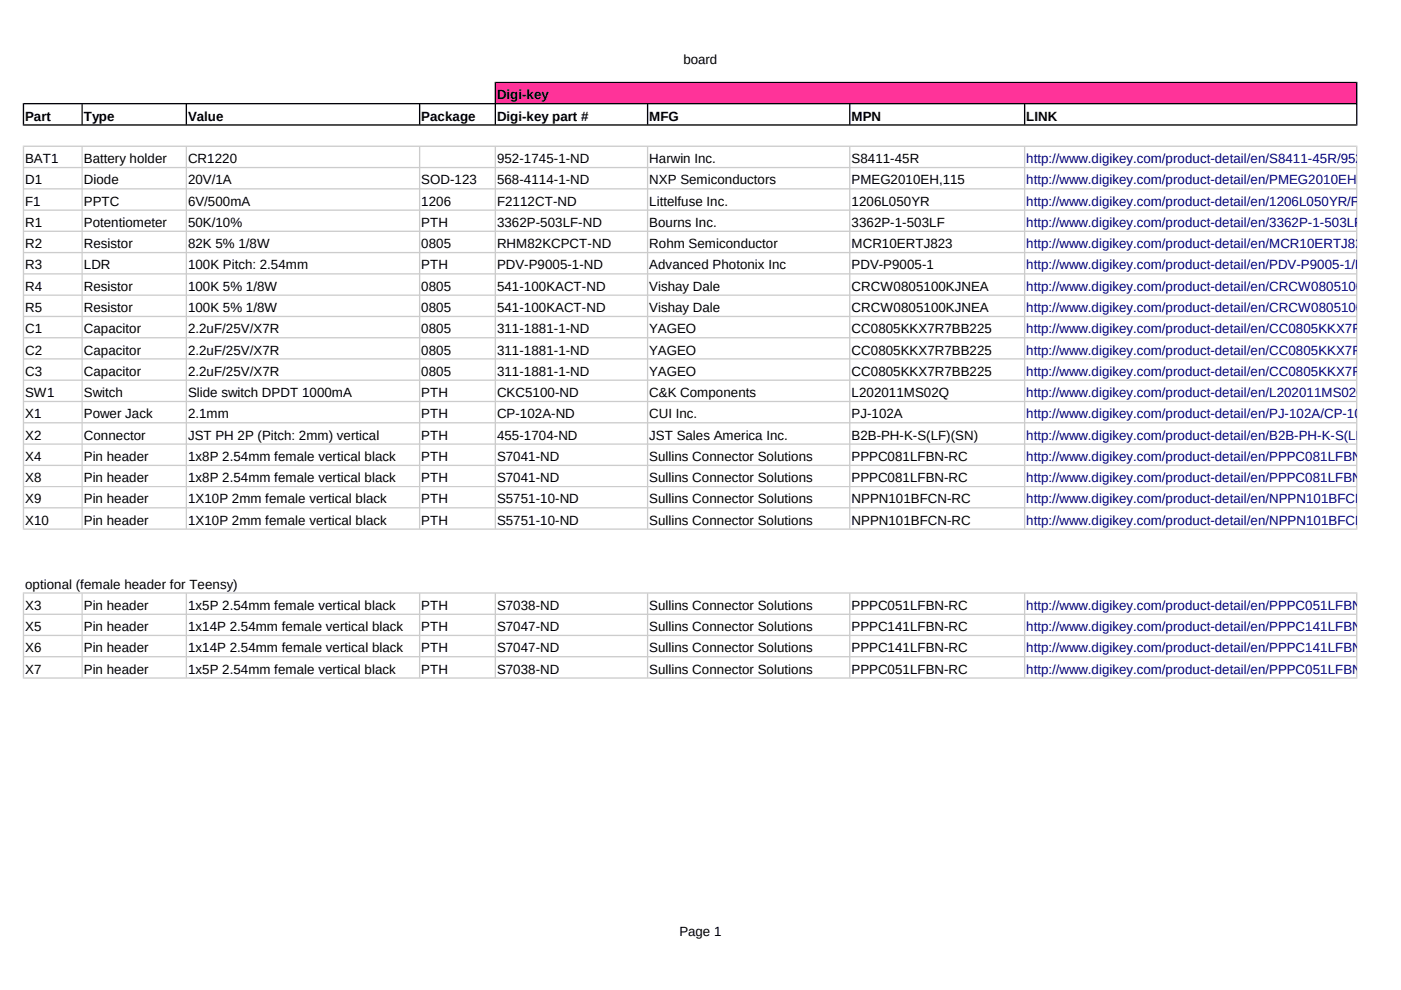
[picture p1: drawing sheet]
<svg xmlns="http://www.w3.org/2000/svg" width="297mm" height="210mm" viewBox="0 0 297 210" stroke-linecap="round" stroke-linejoin="round" font-family="sans-serif">
<defs><g id="words">
<g font-size="2.8">
<text x="144.9" y="13.5">board</text>
<text x="105.4" y="21.1">Digi-key</text>
<text x="5.3" y="25.6">Part</text>
<text x="17.8" y="25.6">Type</text>
<text x="39.9" y="25.6">Value</text>
<text x="89.3" y="25.6">Package</text>
<text x="105.4" y="25.6">Digi-key part #</text>
<text x="137.7" y="25.6">MFG</text>
<text x="180.6" y="25.6">MPN</text>
<text x="217.6" y="25.6">LINK</text>
<text x="5.3" y="34.6">BAT1</text>
<text x="17.8" y="34.6">Battery holder</text>
<text x="39.9" y="34.6">CR1220</text>
<text x="105.4" y="34.6">952-1745-1-ND</text>
<text x="137.7" y="34.6">Harwin Inc.</text>
<text x="180.6" y="34.6">S8411-45R</text>
<text x="5.3" y="39.1">D1</text>
<text x="17.8" y="39.1">Diode</text>
<text x="39.9" y="39.1">20V/1A</text>
<text x="89.3" y="39.1">SOD-123</text>
<text x="105.4" y="39.1">568-4114-1-ND</text>
<text x="137.7" y="39.1">NXP Semiconductors</text>
<text x="180.6" y="39.1">PMEG2010EH,115</text>
<text x="5.3" y="43.6">F1</text>
<text x="17.8" y="43.6">PPTC</text>
<text x="39.9" y="43.6">6V/500mA</text>
<text x="89.3" y="43.6">1206</text>
<text x="105.4" y="43.6">F2112CT-ND</text>
<text x="137.7" y="43.6">Littelfuse Inc.</text>
<text x="180.6" y="43.6">1206L050YR</text>
<text x="5.3" y="48.1">R1</text>
<text x="5.3" y="52.6">R2</text>
<text x="17.8" y="48.1">Potentiometer</text>
<text x="17.8" y="52.6">Resistor</text>
<text x="39.9" y="48.1">50K/10%</text>
<text x="39.9" y="52.6">82K 5% 1/8W</text>
<text x="89.3" y="48.1">PTH</text>
<text x="89.3" y="52.6">0805</text>
<text x="105.4" y="48.1">3362P-503LF-ND</text>
<text x="105.4" y="52.6">RHM82KCPCT-ND</text>
<text x="137.7" y="48.1">Bourns Inc.</text>
<text x="137.7" y="52.6">Rohm Semiconductor</text>
<text x="180.6" y="48.1">3362P-1-503LF</text>
<text x="180.6" y="52.6">MCR10ERTJ823</text>
<text x="5.3" y="57.1">R3</text>
<text x="17.8" y="57.1">LDR</text>
<text x="39.9" y="57.1">100K Pitch: 2.54mm</text>
<text x="89.3" y="57.1">PTH</text>
<text x="105.4" y="57.1">PDV-P9005-1-ND</text>
<text x="137.7" y="57.1">Advanced Photonix Inc</text>
<text x="180.6" y="57.1">PDV-P9005-1</text>
<text x="5.3" y="61.6">R4</text>
<text x="17.8" y="61.6">Resistor</text>
<text x="39.9" y="61.6">100K 5% 1/8W</text>
<text x="89.3" y="61.6">0805</text>
<text x="105.4" y="61.6">541-100KACT-ND</text>
<text x="137.7" y="61.6">Vishay Dale</text>
<text x="180.6" y="61.6">CRCW0805100KJNEA</text>
<text x="5.3" y="66.1">R5</text>
<text x="5.3" y="70.7">C1</text>
<text x="17.8" y="66.1">Resistor</text>
<text x="17.8" y="70.7">Capacitor</text>
<text x="39.9" y="66.1">100K 5% 1/8W</text>
<text x="39.9" y="70.7">2.2uF/25V/X7R</text>
<text x="89.3" y="66.1">0805</text>
<text x="89.3" y="70.7">0805</text>
<text x="105.4" y="66.1">541-100KACT-ND</text>
<text x="105.4" y="70.7">311-1881-1-ND</text>
<text x="137.7" y="66.1">Vishay Dale</text>
<text x="137.7" y="70.7">YAGEO</text>
<text x="180.6" y="66.1">CRCW0805100KJNEA</text>
<text x="180.6" y="70.7">CC0805KKX7R7BB225</text>
<text x="5.3" y="75.2">C2</text>
<text x="17.8" y="75.2">Capacitor</text>
<text x="39.9" y="75.2">2.2uF/25V/X7R</text>
<text x="89.3" y="75.2">0805</text>
<text x="105.4" y="75.2">311-1881-1-ND</text>
<text x="137.7" y="75.2">YAGEO</text>
<text x="180.6" y="75.2">CC0805KKX7R7BB225</text>
<text x="5.3" y="79.7">C3</text>
<text x="17.8" y="79.7">Capacitor</text>
<text x="39.9" y="79.7">2.2uF/25V/X7R</text>
<text x="89.3" y="79.7">0805</text>
<text x="105.4" y="79.7">311-1881-1-ND</text>
<text x="137.7" y="79.7">YAGEO</text>
<text x="180.6" y="79.7">CC0805KKX7R7BB225</text>
<text x="5.3" y="84.2">SW1</text>
<text x="5.3" y="88.7">X1</text>
<text x="17.8" y="84.2">Switch</text>
<text x="17.8" y="88.7">Power Jack</text>
<text x="39.9" y="84.2">Slide switch DPDT 1000mA</text>
<text x="39.9" y="88.7">2.1mm</text>
<text x="89.3" y="84.2">PTH</text>
<text x="89.3" y="88.7">PTH</text>
<text x="105.4" y="84.2">CKC5100-ND</text>
<text x="105.4" y="88.7">CP-102A-ND</text>
<text x="137.7" y="84.2">C&amp;K Components</text>
<text x="137.7" y="88.7">CUI Inc.</text>
<text x="180.6" y="84.2">L202011MS02Q</text>
<text x="180.6" y="88.7">PJ-102A</text>
<text x="5.3" y="93.2">X2</text>
<text x="17.8" y="93.2">Connector</text>
<text x="39.9" y="93.2">JST PH 2P (Pitch: 2mm) vertical</text>
<text x="89.3" y="93.2">PTH</text>
<text x="105.4" y="93.2">455-1704-ND</text>
<text x="137.7" y="93.2">JST Sales America Inc.</text>
<text x="180.6" y="93.2">B2B-PH-K-S(LF)(SN)</text>
<text x="5.3" y="97.7">X4</text>
<text x="17.8" y="97.7">Pin header</text>
<text x="39.9" y="97.7">1x8P 2.54mm female vertical black</text>
<text x="89.3" y="97.7">PTH</text>
<text x="105.4" y="97.7">S7041-ND</text>
<text x="137.7" y="97.7">Sullins Connector Solutions</text>
<text x="180.6" y="97.7">PPPC081LFBN-RC</text>
<text x="5.3" y="102.2">X8</text>
<text x="5.3" y="106.8">X9</text>
<text x="17.8" y="102.2">Pin header</text>
<text x="17.8" y="106.8">Pin header</text>
<text x="39.9" y="102.2">1x8P 2.54mm female vertical black</text>
<text x="39.9" y="106.8">1X10P 2mm female vertical black</text>
<text x="89.3" y="102.2">PTH</text>
<text x="89.3" y="106.8">PTH</text>
<text x="105.4" y="102.2">S7041-ND</text>
<text x="105.4" y="106.8">S5751-10-ND</text>
<text x="137.7" y="102.2">Sullins Connector Solutions</text>
<text x="137.7" y="106.8">Sullins Connector Solutions</text>
<text x="180.6" y="102.2">PPPC081LFBN-RC</text>
<text x="180.6" y="106.8">NPPN101BFCN-RC</text>
<text x="5.3" y="111.3">X10</text>
<text x="17.8" y="111.3">Pin header</text>
<text x="39.9" y="111.3">1X10P 2mm female vertical black</text>
<text x="89.3" y="111.3">PTH</text>
<text x="105.4" y="111.3">S5751-10-ND</text>
<text x="137.7" y="111.3">Sullins Connector Solutions</text>
<text x="180.6" y="111.3">NPPN101BFCN-RC</text>
<text x="5.3" y="124.8">optional (female header for Teensy)</text>
<text x="5.3" y="129.3">X3</text>
<text x="17.8" y="129.3">Pin header</text>
<text x="39.9" y="129.3">1x5P 2.54mm female vertical black</text>
<text x="89.3" y="129.3">PTH</text>
<text x="105.4" y="129.3">S7038-ND</text>
<text x="137.7" y="129.3">Sullins Connector Solutions</text>
<text x="180.6" y="129.3">PPPC051LFBN-RC</text>
<text x="5.3" y="133.8">X5</text>
<text x="17.8" y="133.8">Pin header</text>
<text x="39.9" y="133.8">1x14P 2.54mm female vertical black</text>
<text x="89.3" y="133.8">PTH</text>
<text x="105.4" y="133.8">S7047-ND</text>
<text x="137.7" y="133.8">Sullins Connector Solutions</text>
<text x="180.6" y="133.8">PPPC141LFBN-RC</text>
<text x="5.3" y="138.3">X6</text>
<text x="5.3" y="142.8">X7</text>
<text x="17.8" y="138.3">Pin header</text>
<text x="17.8" y="142.8">Pin header</text>
<text x="39.9" y="138.3">1x14P 2.54mm female vertical black</text>
<text x="39.9" y="142.8">1x5P 2.54mm female vertical black</text>
<text x="89.3" y="138.3">PTH</text>
<text x="89.3" y="142.8">PTH</text>
<text x="105.4" y="138.3">S7047-ND</text>
<text x="105.4" y="142.8">S7038-ND</text>
<text x="137.7" y="138.3">Sullins Connector Solutions</text>
<text x="137.7" y="142.8">Sullins Connector Solutions</text>
<text x="180.6" y="138.3">PPPC141LFBN-RC</text>
<text x="180.6" y="142.8">PPPC051LFBN-RC</text>
<text x="144" y="198.5">Page 1</text>
</g>
<g font-size="2.8" fill="#000080">
<text x="217.6" y="34.6">http://www.digikey.com/product-detail/en/S8411-45R/952-1745-1</text>
<text x="217.6" y="39.1">http://www.digikey.com/product-detail/en/PMEG2010EH,115/568</text>
<text x="217.6" y="43.6">http://www.digikey.com/product-detail/en/1206L050YR/F2112CT</text>
<text x="217.6" y="48.1">http://www.digikey.com/product-detail/en/3362P-1-503LF/3362P-</text>
<text x="217.6" y="52.6">http://www.digikey.com/product-detail/en/MCR10ERTJ823/RHM8</text>
<text x="217.6" y="57.1">http://www.digikey.com/product-detail/en/PDV-P9005-1/PDV-P90</text>
<text x="217.6" y="61.6">http://www.digikey.com/product-detail/en/CRCW0805100KJNEA</text>
<text x="217.6" y="66.1">http://www.digikey.com/product-detail/en/CRCW0805100KJNEA</text>
<text x="217.6" y="70.7">http://www.digikey.com/product-detail/en/CC0805KKX7R7BB225</text>
<text x="217.6" y="75.2">http://www.digikey.com/product-detail/en/CC0805KKX7R7BB225</text>
<text x="217.6" y="79.7">http://www.digikey.com/product-detail/en/CC0805KKX7R7BB225</text>
<text x="217.6" y="84.2">http://www.digikey.com/product-detail/en/L202011MS02Q/CKC5</text>
<text x="217.6" y="88.7">http://www.digikey.com/product-detail/en/PJ-102A/CP-102A-ND/2</text>
<text x="217.6" y="93.2">http://www.digikey.com/product-detail/en/B2B-PH-K-S(LF)(SN)/4</text>
<text x="217.6" y="97.7">http://www.digikey.com/product-detail/en/PPPC081LFBN-RC/S70</text>
<text x="217.6" y="102.2">http://www.digikey.com/product-detail/en/PPPC081LFBN-RC/S70</text>
<text x="217.6" y="106.8">http://www.digikey.com/product-detail/en/NPPN101BFCN-RC/S5</text>
<text x="217.6" y="111.3">http://www.digikey.com/product-detail/en/NPPN101BFCN-RC/S5</text>
<text x="217.6" y="129.3">http://www.digikey.com/product-detail/en/PPPC051LFBN-RC/S70</text>
<text x="217.6" y="133.8">http://www.digikey.com/product-detail/en/PPPC141LFBN-RC/S70</text>
<text x="217.6" y="138.3">http://www.digikey.com/product-detail/en/PPPC141LFBN-RC/S70</text>
<text x="217.6" y="142.8">http://www.digikey.com/product-detail/en/PPPC051LFBN-RC/S70</text>
</g>
</g></defs>
<path d="M105 17.5h182.6v4.5h-182.6z" fill-rule="evenodd" fill="#f39"/>
<g fill="#000">
<path d="M104.9 17.4h182.9l-.3 .2h-182.3z" fill-rule="evenodd"/>
<path d="M4.8 21.8h282.7l.2 .2-.2 .1h-282.4z" fill-rule="evenodd"/>
<path d="M5 26.5l.1-.1h282.4l.3 .2h-283z" fill-rule="evenodd"/>
</g>
<g fill="#ccc">
<path d="M4.8 30.9h283l-.3 .3h-282.4z" fill-rule="evenodd"/>
<path d="M5.1 35.4h282.4l.2 .1-.2 .2h-282.4l-.1-.2z" fill-rule="evenodd"/>
<path d="M5 40l.1-.1h282.4l.2 .1-.2 .2h-282.4z" fill-rule="evenodd"/>
<path d="M5 44.6l.1-.2h282.4l.2 .2-.2 .1h-282.4z" fill-rule="evenodd"/>
<path d="M5 49l.1-.1h282.4l.2 .1-.2 .2h-282.4z" fill-rule="evenodd"/>
<path d="M5 53.6l.1-.2h282.4l.2 .2-.2 .1h-282.4z" fill-rule="evenodd"/>
<path d="M5 58.1l.1-.2h282.4l.2 .2-.2 .1h-282.4z" fill-rule="evenodd"/>
<path d="M5 62.6l.1-.2h282.4l.2 .2-.2 .1h-282.4z" fill-rule="evenodd"/>
<path d="M5.1 67h282.4l.2 .1-.2 .1h-282.4l-.1-.1z" fill-rule="evenodd"/>
<path d="M5 71.6l.1-.1h282.4l.2 .1-.2 .2h-282.4z" fill-rule="evenodd"/>
<path d="M5.1 76h282.4l.2 .1-.2 .1h-282.4l-.1-.1z" fill-rule="evenodd"/>
<path d="M5 80.6l.1-.1h282.4l.2 .1-.2 .2h-282.4z" fill-rule="evenodd"/>
<path d="M5 85.1l.1-.1h282.4l.2 .1-.2 .2h-282.4z" fill-rule="evenodd"/>
<path d="M5 89.6l.1-.1h282.4l.2 .1-.2 .2h-282.4z" fill-rule="evenodd"/>
<path d="M5 94.2l.1-.2h282.4l.2 .2-.2 .1h-282.4z" fill-rule="evenodd"/>
<path d="M5.1 98.5h282.4l.2 .2-.2 .1h-282.4l-.1-.1z" fill-rule="evenodd"/>
<path d="M5 103.2l.1-.2h282.4l.2 .2z" fill-rule="evenodd"/>
<path d="M5.1 107.5h282.4l.2 .2-.2 .1h-282.4l-.1-.1z" fill-rule="evenodd"/>
<path d="M4.8 112.3l.3-.3h282.4l.3 .3z" fill-rule="evenodd"/>
<path d="M4.8 125.6h283l-.3 .3h-282.4z" fill-rule="evenodd"/>
<path d="M5 130.2l.1-.1h282.4l.2 .1-.2 .2h-282.4z" fill-rule="evenodd"/>
<path d="M5 134.7l.1-.1h282.4l.2 .1-.2 .2h-282.4z" fill-rule="evenodd"/>
<path d="M5 139.2l.1-.1h282.4l.2 .1-.2 .2h-282.4z" fill-rule="evenodd"/>
<path d="M4.8 143.9l.3-.3h282.4l.3 .3z" fill-rule="evenodd"/>
</g>
<path d="M4.8 21.8l.3 .3v4.3l-.3 .2z" fill-rule="evenodd" fill="#000"/>
<g fill="#ccc">
<path d="M4.8 30.9l.3 .3v80.8l-.3 .3z" fill-rule="evenodd"/>
<path d="M4.8 125.6l.3 .3v17.7l-.3 .3z" fill-rule="evenodd"/>
</g>
<path d="M17.4 22v4.5l-.1-.1v-4.3z" fill-rule="evenodd" fill="#000"/>
<g fill="#ccc">
<path d="M17.3 31.2l.1-.2 .1 .2-.1 81-.1-.2z" fill-rule="evenodd"/>
<path d="M17.4 125.7v18.1l-.1-.2v-17.7z" fill-rule="evenodd"/>
</g>
<path d="M39.5 22l.2 .1v4.3l-.2 .1-.1-.1v-4.3z" fill-rule="evenodd" fill="#000"/>
<g fill="#ccc">
<path d="M39.4 31.2l.1-.2 .2 .2v80.8l-.2 .2-.1-.2z" fill-rule="evenodd"/>
<path d="M39.5 125.7l.2 .2v17.7l-.2 .2-.1-.2v-17.7z" fill-rule="evenodd"/>
</g>
<path d="M89 22l.1 .1v4.3l-.1 .1-.2-.1v-4.3z" fill-rule="evenodd" fill="#000"/>
<g fill="#ccc">
<path d="M88.8 31.2l.2-.2 .1 .2v80.8l-.1 .2-.2-.2z" fill-rule="evenodd"/>
<path d="M89 125.7l.1 .2v17.7l-.1 .2-.2-.2v-17.7z" fill-rule="evenodd"/>
</g>
<path d="M104.9 17.4l.3 .2v8.8l-.2 .1-.1-.1z" fill-rule="evenodd" fill="#000"/>
<g fill="#ccc">
<path d="M104.9 31.2l.1-.2 .2 .2v80.8l-.2 .2-.1-.2z" fill-rule="evenodd"/>
<path d="M104.9 125.9l.1-.2 .2 .2v17.7l-.2 .2-.1-.2z" fill-rule="evenodd"/>
</g>
<path d="M137.2 22.1l.1-.1 .1 .1v4.3l-.1 .1-.1-.1z" fill-rule="evenodd" fill="#000"/>
<g fill="#ccc">
<path d="M137.2 31.2l.1-.2 .1 .2v80.8l-.1 .2-.1-.2z" fill-rule="evenodd"/>
<path d="M137.2 125.9l.1-.2 .1 .2v17.7l-.1 .2-.1-.2z" fill-rule="evenodd"/>
</g>
<path d="M180 22.1l.2-.1 .1 .1v4.3l-.1 .1-.2-.1z" fill-rule="evenodd" fill="#000"/>
<g fill="#ccc">
<path d="M180 31.2l.2-.2 .1 .2v80.8l-.1 .2-.2-.2z" fill-rule="evenodd"/>
<path d="M180 125.9l.2-.2 .1 .2v17.7l-.1 .2-.2-.2z" fill-rule="evenodd"/>
</g>
<path d="M217.2 22l.2 .1v4.3l-.2 .1-.1-.1v-4.3z" fill-rule="evenodd" fill="#000"/>
<g fill="#ccc">
<path d="M217.2 31l.2 .2v80.8l-.2 .2-.1-.2v-80.8z" fill-rule="evenodd"/>
<path d="M217.2 125.7l.2 .2v17.7l-.2 .2-.1-.2v-17.7z" fill-rule="evenodd"/>
</g>
<path d="M287.5 17.6l.3-.2v9.2l-.3-.2z" fill-rule="evenodd" fill="#000"/>
<g fill="#ccc">
<path d="M287.5 31.2l.3-.3v81.4l-.3-.3z" fill-rule="evenodd"/>
<path d="M287.8 125.6v18.3l-.3-.3v-17.7z" fill-rule="evenodd"/>
</g>
<use href="#words"/>
</svg>
